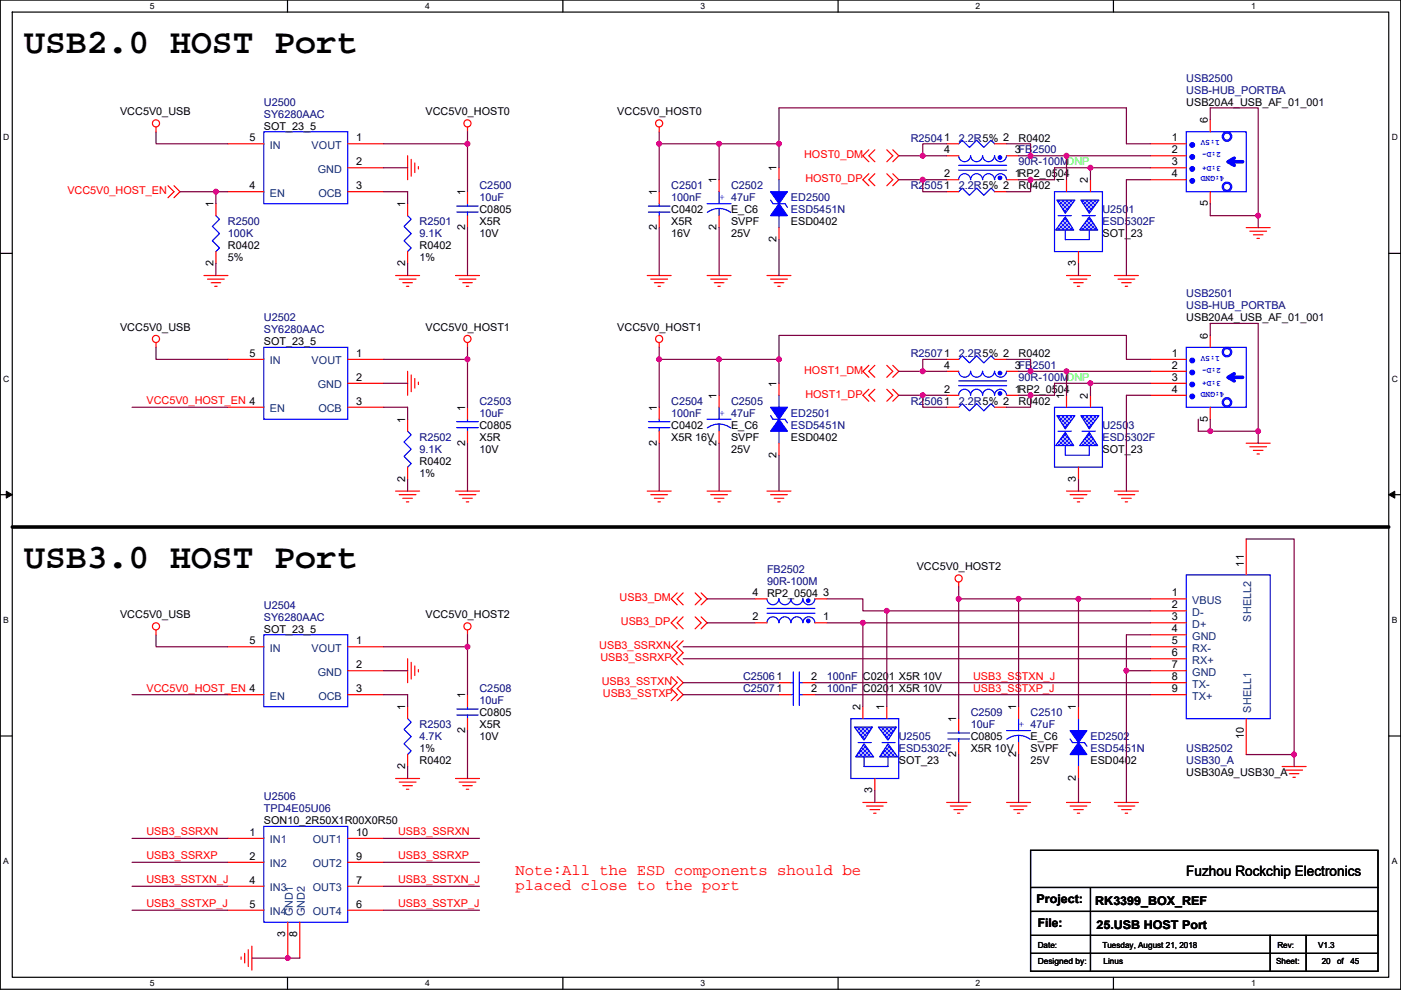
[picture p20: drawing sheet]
<svg xmlns="http://www.w3.org/2000/svg" width="297mm" height="210mm" viewBox="0 0 297 210" stroke-linecap="round" stroke-linejoin="round" font-family="sans-serif">
<defs><g id="words">
<g font-size="7.4">
<text x="5.1" y="11.2">USB2.0 HOST Port</text>
<text x="5.1" y="120.5">USB3.0 HOST Port</text>
</g>
<g font-size="3.3" fill="#f00">
<text x="109.3" y="185.5">Note:All the ESD components should be</text>
<text x="109.3" y="188.8">placed close to the port</text>
</g>
<text font-size="3" x="251.5" y="185.9">Fuzhou Rockchip Electronics</text>
<g font-size="2.5">
<text x="219.8" y="191.6">Project:</text>
<text x="232.2" y="191.9">RK3399_BOX_REF</text>
<text x="220" y="196.7">File:</text>
<text x="232.5" y="197">25.USB HOST Port</text>
</g>
<g font-size="2.3" fill="#000080">
<text x="251.5" y="17.3">USB2500</text>
<text x="55.9" y="22.4">U2500</text>
<text x="251.5" y="19.9">USB-HUB_PORTBA</text>
<text x="55.9" y="24.9">SY6280AAC</text>
<text x="193.1" y="30">R25041</text>
<text x="203.3" y="30">2.2R5% 2</text>
<text x="216" y="35.1">90R-100MDNP</text>
<text x="101.7" y="40.2">C2500</text>
<text x="142.3" y="40.2">C2501</text>
<text x="155" y="40.2">C2502</text>
<text x="193.1" y="40.2">R25051</text>
<text x="203.3" y="40.2">2.2R5% 2</text>
<text x="48.3" y="47.8">R2500</text>
<text x="89" y="47.8">R2501</text>
<text x="101.7" y="42.7">10uF</text>
<text x="142.3" y="42.7">100nF</text>
<text x="167.7" y="42.7">ED2500</text>
<text x="167.7" y="45.3">ESD5451N</text>
<text x="233.7" y="45.3">U2501</text>
<text x="233.7" y="47.8">ESD5302F</text>
<text x="48.3" y="50.3">100K</text>
<text x="89" y="50.3">9.1K</text>
<text x="251.5" y="63">USB2501</text>
<text x="251.5" y="65.6">USB-HUB_PORTBA</text>
<text x="55.9" y="68.1">U2502</text>
<text x="55.9" y="70.7">SY6280AAC</text>
<text x="193.1" y="75.7">R25071</text>
<text x="203.3" y="75.7">2.2R5% 2</text>
<text x="216" y="80.8">90R-100MDNP</text>
<text x="101.7" y="85.9">C2503</text>
<text x="101.7" y="88.4">10uF</text>
<text x="142.3" y="85.9">C2504</text>
<text x="142.3" y="88.4">100nF</text>
<text x="155" y="85.9">C2505</text>
<text x="167.7" y="88.4">ED2501</text>
<text x="193.1" y="85.9">R25061</text>
<text x="203.3" y="85.9">2.2R5% 2</text>
<text x="89" y="93.5">R2502</text>
<text x="167.7" y="91">ESD5451N</text>
<text x="233.7" y="91">U2503</text>
<text x="233.7" y="93.5">ESD5302F</text>
<text x="89" y="96.1">9.1K</text>
<text x="162.6" y="121.5">FB2502</text>
<text x="162.6" y="124">90R-100M</text>
<text x="55.9" y="129.1">U2504</text>
<text x="55.9" y="131.6">SY6280AAC</text>
<text x="101.7" y="146.9">C2508</text>
<text x="101.7" y="149.4">10uF</text>
<text x="157.5" y="144.3">C25061</text>
<text x="157.5" y="146.9">C25071</text>
<text x="175.3" y="144.3">100nF C0201 X5R 10V</text>
<text x="175.3" y="146.9">100nF C0201 X5R 10V</text>
<text x="89" y="154.5">R2503</text>
<text x="205.8" y="151.9">C2509</text>
<text x="205.8" y="154.5">10uF</text>
<text x="218.5" y="151.9">C2510</text>
<text x="89" y="157">4.7K</text>
<text x="190.6" y="157">U2505</text>
<text x="190.6" y="159.6">ESD5302F</text>
<text x="231.2" y="157">ED2502</text>
<text x="231.2" y="159.6">ESD5451N</text>
<text x="251.5" y="159.6">USB2502</text>
<text x="251.5" y="162.1">USB30_A</text>
<text x="55.9" y="169.7">U2506</text>
<text x="55.9" y="172.3">TPD4E05U06</text>
</g>
<g font-size="2.3">
<text x="251.5" y="22.4">USB20A4_USB_AF_01_001</text>
<text x="25.5" y="24.4">VCC5V0_USB</text>
<text x="52.9" y="30">5</text>
<text x="55.9" y="27.5">SOT_23_5</text>
<text x="75.5" y="30">1</text>
<text x="90.2" y="24.4">VCC5V0_HOST0</text>
<text x="130.9" y="24.4">VCC5V0_HOST0</text>
<text x="248.5" y="30">1</text>
<text x="256.1" y="26.2" transform="rotate(-90 256.1 26.2)">6</text>
<text x="75.5" y="35.1">2</text>
<text x="200.2" y="32.5">4</text>
<text x="215.2" y="32.5">3FB2500</text>
<text x="216" y="30">R0402</text>
<text x="248.5" y="32.5">2</text>
<text x="248.5" y="35.1">3</text>
<text x="52.9" y="40.1">4</text>
<text x="75.5" y="40.1">3</text>
<text x="98.6" y="41.4" transform="rotate(-90 98.6 41.4)">1</text>
<text x="139.2" y="41.4" transform="rotate(-90 139.2 41.4)">1</text>
<text x="151.9" y="38.9" transform="rotate(-90 151.9 38.9)">1</text>
<text x="164.6" y="36.3" transform="rotate(-90 164.6 36.3)">1</text>
<text x="200.2" y="37.6">2</text>
<text x="215.2" y="37.6">1RP2_0504</text>
<text x="216" y="40.2">R0402</text>
<text x="225.6" y="38.9" transform="rotate(-90 225.6 38.9)">1</text>
<text x="230.7" y="38.9" transform="rotate(-90 230.7 38.9)">2</text>
<text x="248.5" y="37.6">4</text>
<text x="45.3" y="44" transform="rotate(-90 45.3 44)">1</text>
<text x="85.9" y="44" transform="rotate(-90 85.9 44)">1</text>
<text x="101.7" y="45.3">C0805</text>
<text x="101.7" y="47.8">X5R</text>
<text x="142.3" y="45.3">C0402</text>
<text x="142.3" y="47.8">X5R</text>
<text x="155" y="45.3">E_C6</text>
<text x="155" y="47.8">SVPF</text>
<text x="167.7" y="47.8">ESD0402</text>
<text x="256.1" y="43.7" transform="rotate(-90 256.1 43.7)">5</text>
<text x="48.3" y="52.9">R0402</text>
<text x="89" y="52.9">R0402</text>
<text x="98.6" y="48.8" transform="rotate(-90 98.6 48.8)">2</text>
<text x="101.7" y="50.3">10V</text>
<text x="139.2" y="48.8" transform="rotate(-90 139.2 48.8)">2</text>
<text x="142.3" y="50.3">16V</text>
<text x="151.9" y="48.8" transform="rotate(-90 151.9 48.8)">2</text>
<text x="155" y="50.3">25V</text>
<text x="164.6" y="51.4" transform="rotate(-90 164.6 51.4)">2</text>
<text x="233.7" y="50.3">SOT_23</text>
<text x="45.3" y="56.4" transform="rotate(-90 45.3 56.4)">2</text>
<text x="48.3" y="55.4">5%</text>
<text x="85.9" y="56.4" transform="rotate(-90 85.9 56.4)">2</text>
<text x="89" y="55.4">1%</text>
<text x="228.1" y="56.4" transform="rotate(-90 228.1 56.4)">3</text>
<text x="25.5" y="70.1">VCC5V0_USB</text>
<text x="90.2" y="70.1">VCC5V0_HOST1</text>
<text x="130.9" y="70.1">VCC5V0_HOST1</text>
<text x="251.5" y="68.1">USB20A4_USB_AF_01_001</text>
<text x="256.1" y="71.9" transform="rotate(-90 256.1 71.9)">6</text>
<text x="52.9" y="75.7">5</text>
<text x="55.9" y="73.2">SOT_23_5</text>
<text x="75.5" y="75.7">1</text>
<text x="216" y="75.7">R0402</text>
<text x="248.5" y="75.7">1</text>
<text x="75.5" y="80.8">2</text>
<text x="164.6" y="82.1" transform="rotate(-90 164.6 82.1)">1</text>
<text x="200.2" y="83.3">2</text>
<text x="200.2" y="78.2">4</text>
<text x="215.2" y="83.3">1RP2_0504</text>
<text x="215.2" y="78.2">3FB2501</text>
<text x="248.5" y="78.2">2</text>
<text x="248.5" y="80.8">3</text>
<text x="248.5" y="83.3">4</text>
<text x="75.5" y="85.9">3</text>
<text x="85.9" y="89.7" transform="rotate(-90 85.9 89.7)">1</text>
<text x="98.6" y="87.1" transform="rotate(-90 98.6 87.1)">1</text>
<text x="139.2" y="87.1" transform="rotate(-90 139.2 87.1)">1</text>
<text x="151.9" y="84.6" transform="rotate(-90 151.9 84.6)">1</text>
<text x="216" y="85.9">R0402</text>
<text x="225.6" y="84.6" transform="rotate(-90 225.6 84.6)">1</text>
<text x="230.7" y="84.6" transform="rotate(-90 230.7 84.6)">2</text>
<text x="256.1" y="89.5" transform="rotate(-90 256.1 89.5)">5</text>
<text x="98.6" y="94.5" transform="rotate(-90 98.6 94.5)">2</text>
<text x="101.7" y="91">C0805</text>
<text x="101.7" y="93.5">X5R</text>
<text x="139.2" y="94.5" transform="rotate(-90 139.2 94.5)">2</text>
<text x="142.3" y="91">C0402</text>
<text x="142.3" y="93.5">X5R 16V</text>
<text x="151.9" y="94.5" transform="rotate(-90 151.9 94.5)">2</text>
<text x="155" y="91">E_C6</text>
<text x="155" y="93.5">SVPF</text>
<text x="167.7" y="93.5">ESD0402</text>
<text x="89" y="98.6">R0402</text>
<text x="89" y="101.1">1%</text>
<text x="101.7" y="96.1">10V</text>
<text x="155" y="96.1">25V</text>
<text x="164.6" y="97.1" transform="rotate(-90 164.6 97.1)">2</text>
<text x="233.7" y="96.1">SOT_23</text>
<text x="85.9" y="102.2" transform="rotate(-90 85.9 102.2)">2</text>
<text x="228.1" y="102.2" transform="rotate(-90 228.1 102.2)">3</text>
<text x="194.4" y="120.9">VCC5V0_HOST2</text>
<text x="263.7" y="120.2" transform="rotate(-90 263.7 120.2)">11</text>
<text x="25.5" y="131.1">VCC5V0_USB</text>
<text x="90.2" y="131.1">VCC5V0_HOST2</text>
<text x="159.6" y="131.6">2</text>
<text x="159.6" y="126.5">4</text>
<text x="162.6" y="126.5">RP2_0504</text>
<text x="174.6" y="131.6">1</text>
<text x="174.6" y="126.5">3</text>
<text x="248.5" y="126.5">1</text>
<text x="248.5" y="129">2</text>
<text x="248.5" y="131.6">3</text>
<text x="52.9" y="136.7">5</text>
<text x="55.9" y="134.2">SOT_23_5</text>
<text x="75.5" y="136.7">1</text>
<text x="248.5" y="134.1">4</text>
<text x="248.5" y="136.7">5</text>
<text x="75.5" y="141.7">2</text>
<text x="248.5" y="139.2">6</text>
<text x="248.5" y="141.7">7</text>
<text x="75.5" y="146.8">3</text>
<text x="98.6" y="148.1" transform="rotate(-90 98.6 148.1)">1</text>
<text x="172" y="144.3">2</text>
<text x="172" y="146.8">2</text>
<text x="248.5" y="144.3">8</text>
<text x="248.5" y="146.8">9</text>
<text x="85.9" y="150.6" transform="rotate(-90 85.9 150.6)">1</text>
<text x="98.6" y="155.5" transform="rotate(-90 98.6 155.5)">2</text>
<text x="101.7" y="151.9">C0805</text>
<text x="101.7" y="154.5">X5R</text>
<text x="182.4" y="150.6" transform="rotate(-90 182.4 150.6)">2</text>
<text x="187.5" y="150.6" transform="rotate(-90 187.5 150.6)">1</text>
<text x="202.7" y="153.2" transform="rotate(-90 202.7 153.2)">1</text>
<text x="215.4" y="150.6" transform="rotate(-90 215.4 150.6)">1</text>
<text x="228.1" y="150.6" transform="rotate(-90 228.1 150.6)">1</text>
<text x="89" y="159.6">1%</text>
<text x="101.7" y="157">10V</text>
<text x="202.7" y="160.6" transform="rotate(-90 202.7 160.6)">2</text>
<text x="205.8" y="157">C0805</text>
<text x="205.8" y="159.6">X5R 10V</text>
<text x="215.4" y="160.6" transform="rotate(-90 215.4 160.6)">2</text>
<text x="218.5" y="157">E_C6</text>
<text x="218.5" y="159.6">SVPF</text>
<text x="263.7" y="156.8" transform="rotate(-90 263.7 156.8)">10</text>
<text x="85.9" y="163.1" transform="rotate(-90 85.9 163.1)">2</text>
<text x="89" y="162.1">R0402</text>
<text x="190.6" y="162.1">SOT_23</text>
<text x="218.5" y="162.1">25V</text>
<text x="228.1" y="165.7" transform="rotate(-90 228.1 165.7)">2</text>
<text x="231.2" y="162.1">ESD0402</text>
<text x="251.5" y="164.6">USB30A9_USB30_A</text>
<text x="185" y="168.2" transform="rotate(-90 185 168.2)">3</text>
<text x="52.9" y="177.3">1</text>
<text x="55.9" y="174.8">SON10_2R50X1R00X0R50</text>
<text x="75.5" y="177.3">10</text>
<text x="52.9" y="182.4">2</text>
<text x="75.5" y="182.4">9</text>
<text x="52.9" y="187.5">4</text>
<text x="75.5" y="187.5">7</text>
<text x="52.9" y="192.5">5</text>
<text x="75.5" y="192.5">6</text>
<text x="60.5" y="198.7" transform="rotate(-90 60.5 198.7)">3</text>
<text x="63" y="198.7" transform="rotate(-90 63 198.7)">8</text>
</g>
<g font-size="2.3" fill="#004080">
<text x="57.2" y="31.5">IN</text>
<text x="66.1" y="31.5">VOUT</text>
<text x="57.2" y="41.7">EN</text>
<text x="67.4" y="36.6">GND</text>
<text x="67.5" y="41.7">OCB</text>
<text x="57.2" y="77.3">IN</text>
<text x="66.1" y="77.3">VOUT</text>
<text x="67.4" y="82.3">GND</text>
<text x="57.2" y="87.4">EN</text>
<text x="67.5" y="87.4">OCB</text>
<text x="252.8" y="128.1">VBUS</text>
<text x="252.8" y="130.6">D-</text>
<text x="265.3" y="131.8" transform="rotate(-90 265.3 131.8)">SHELL2</text>
<text x="252.8" y="133.1">D+</text>
<text x="252.8" y="135.7">GND</text>
<text x="57.2" y="138.2">IN</text>
<text x="66.1" y="138.2">VOUT</text>
<text x="67.4" y="143.3">GND</text>
<text x="252.8" y="138.2">RX-</text>
<text x="252.8" y="140.8">RX+</text>
<text x="252.8" y="143.3">GND</text>
<text x="57.2" y="148.4">EN</text>
<text x="67.5" y="148.4">OCB</text>
<text x="252.8" y="145.8">TX-</text>
<text x="252.8" y="148.4">TX+</text>
<text x="265.3" y="151.2" transform="rotate(-90 265.3 151.2)">SHELL1</text>
<text x="57.2" y="178.9">IN1</text>
<text x="66.3" y="178.9">OUT1</text>
<text x="57.2" y="183.9">IN2</text>
<text x="66.3" y="183.9">OUT2</text>
<text x="57.2" y="189">IN3</text>
<text x="66.3" y="189">OUT3</text>
<text x="57.2" y="194.1">IN4</text>
<text x="62.1" y="194.3" transform="rotate(-90 62.1 194.3)">GND1</text>
<text x="64.6" y="194.3" transform="rotate(-90 64.6 194.3)">GND2</text>
<text x="66.3" y="194.1">OUT4</text>
</g>
<g font-size="2.3" fill="#f00">
<text x="170.5" y="33.6">HOST0_DM</text>
<text x="14.3" y="41.2">VCC5V0_HOST_EN</text>
<text x="170.7" y="38.7">HOST0_DP</text>
<text x="170.5" y="79.3">HOST1_DM</text>
<text x="31" y="85.8">VCC5V0_HOST_EN 4</text>
<text x="170.7" y="84.4">HOST1_DP</text>
<text x="131.4" y="127.6">USB3_DM</text>
<text x="127.1" y="137.7">USB3_SSRXN</text>
<text x="131.6" y="132.6">USB3_DP</text>
<text x="127.3" y="140.3">USB3_SSRXP</text>
<text x="31" y="146.7">VCC5V0_HOST_EN 4</text>
<text x="127.6" y="145.3">USB3_SSTXN</text>
<text x="127.8" y="147.9">USB3_SSTXP</text>
<text x="206.3" y="144.2">USB3_SSTXN_J</text>
<text x="206.3" y="146.7">USB3_SSTXP_J</text>
<text x="31" y="177.2">USB3_SSRXN</text>
<text x="84.4" y="177.2">USB3_SSRXN</text>
<text x="31" y="182.3">USB3_SSRXP</text>
<text x="84.4" y="182.3">USB3_SSRXP</text>
<text x="31" y="187.4">USB3_SSTXN_J</text>
<text x="84.4" y="187.4">USB3_SSTXN_J</text>
<text x="31" y="192.4">USB3_SSTXP_J</text>
<text x="84.4" y="192.4">USB3_SSTXP_J</text>
</g>
<g font-size="2.3" fill="#00f">
<text x="152.5" y="42.5">+ 47uF</text>
<text x="152.5" y="88.2">+ 47uF</text>
<text x="216" y="154.2">+ 47uF</text>
</g>
<g font-size="1.8">
<text x="31.8" y="1.9">5</text>
<text x="90.1" y="1.9">4</text>
<text x="148.5" y="1.9">3</text>
<text x="206.9" y="1.9">2</text>
<text x="265.2" y="1.9">1</text>
<text x=".7" y="29.8">D</text>
<text x="295.1" y="29.8">D</text>
<text x=".7" y="81">C</text>
<text x="295.1" y="81">C</text>
<text x=".7" y="132.1">B</text>
<text x="295.1" y="132.1">B</text>
<text x=".7" y="183.3">A</text>
<text x="295.1" y="183.3">A</text>
<text x="220" y="201">Date:</text>
<text x="233.7" y="201">Tuesday, August 21, 2018</text>
<text x="270.8" y="201">Rev:</text>
<text x="279.5" y="201">V1.3</text>
<text x="31.8" y="209.2">5</text>
<text x="90.1" y="209.2">4</text>
<text x="148.5" y="209.2">3</text>
<text x="206.9" y="209.2">2</text>
<text x="220" y="204.6">Designed by:</text>
<text x="234" y="204.6">Linus</text>
<text x="265.2" y="209.2">1</text>
<text x="270.6" y="204.6">Sheet:</text>
<text x="280.2" y="204.6">20</text>
<text x="283.5" y="204.6">of</text>
<text x="286.3" y="204.6">45</text>
</g>
<g font-size="1.8" fill="#00f">
<text x="258.6" y="29.8" transform="rotate(180 258.6 29.8)">1:5V</text>
<text x="258.9" y="32.3" transform="rotate(180 258.9 32.3)">2:D-</text>
<text x="258.9" y="35.1" transform="rotate(180 258.9 35.1)">3:D+</text>
<text x="259.6" y="37.4" transform="rotate(180 259.6 37.4)">4:GND</text>
<text x="258.6" y="75.5" transform="rotate(180 258.6 75.5)">1:5V</text>
<text x="258.9" y="78" transform="rotate(180 258.9 78)">2:D-</text>
<text x="258.9" y="80.8" transform="rotate(180 258.9 80.8)">3:D+</text>
<text x="259.6" y="83.1" transform="rotate(180 259.6 83.1)">4:GND</text>
</g>
</g></defs>
<path d="M.1 0h296.9v209.8h-296.9zM2.6 2.6h291.8v204.7h-291.8z" fill="none" stroke="#000" stroke-width=".25"/>
<g fill="#fff">
<path d="M31.8 .3h1v2h-1z"/>
<path d="M31.8 207.5h1v2.1h-1z"/>
</g>
<path d="M61 0v2.6M61 207.3v2.5" fill="none" stroke="#000" stroke-width=".25"/>
<g fill="#fff">
<path d="M90.1 .3h1v2h-1z"/>
<path d="M90.1 207.5h1v2.1h-1z"/>
</g>
<path d="M119.3 0v2.6M119.3 207.3v2.5" fill="none" stroke="#000" stroke-width=".25"/>
<g fill="#fff">
<path d="M148.5 .3h1v2h-1z"/>
<path d="M148.5 207.5h1v2.1h-1z"/>
</g>
<path d="M177.7 0v2.6M177.7 207.3v2.5" fill="none" stroke="#000" stroke-width=".25"/>
<g fill="#fff">
<path d="M206.9 .3h1v2h-1z"/>
<path d="M206.9 207.5h1v2.1h-1z"/>
</g>
<path d="M236.1 0v2.6M236.1 207.3v2.5" fill="none" stroke="#000" stroke-width=".25"/>
<g fill="#fff">
<path d="M265.2 .3h1v2h-1z"/>
<path d="M265.2 207.5h1v2.1h-1z"/>
<path d="M.7 28.2h1.3v2h-1.3z"/>
<path d="M295.1 28.2h1.3v2h-1.3z"/>
<path d="M.7 79.3h1.3v2.1h-1.3z"/>
<path d="M295.1 79.3h1.3v2.1h-1.3z"/>
</g>
<path d="M.1 53.7h2.5M294.4 53.7h2.6" fill="none" stroke="#000" stroke-width=".25"/>
<g fill="#fff">
<path d="M.7 130.5h1.2v2h-1.2z"/>
<path d="M295.1 130.5h1.2v2h-1.2z"/>
</g>
<path d="M.1 104.9h2.5M294.4 104.9h2.6" fill="none" stroke="#000" stroke-width=".25"/>
<path d="M1.3 104.2l1.3 .7-1.3 .7zM294.4 104.9l1.3-.7v1.4z" fill="#000" stroke="#000" stroke-width=".21"/>
<g fill="#fff">
<path d="M.7 181.7h1.2v2h-1.2z"/>
<path d="M295.1 181.7h1.2v2h-1.2z"/>
</g>
<path d="M.1 156.1h2.5M294.4 156.1h2.6M218.5 188.2h73.7M218.5 193.3h73.7M218.5 198.4h73.7M218.5 180.4h73.7v25.6h-73.7zM231.2 188.2v17.8M269.3 198.4v7.6M276.9 198.4v7.6M218.5 202.2h73.7" fill="none" stroke="#000" stroke-width=".25"/>
<path d="M2.6 111.8h291.8" fill="none" stroke="#000" stroke-width=".76"/>
<g fill="none" stroke="#f00" stroke-width=".25">
<path d="M33.1 26.9v1.1M35.6 39.4l1.3 1.3-1.3 1.2M36.9 39.4l1.3 1.3-1.3 1.2M48.3 30.5h7.6M73.7 35.6h7.6M73.7 30.5h7.6M86.4 33v5.1M87.2 33.8v3.6M87.9 34.6v2M88.7 35.3v.5M99.1 26.9v1.1M139.8 26.9v1.1"/>
<path d="M152.5 38.1v2.6M184.2 36.9l-1.3 1.2 1.3 1.3M184.2 31.8l-1.3 1.2 1.3 1.3M185.5 36.9l-1.3 1.2 1.3 1.3M185.5 31.8l-1.3 1.2 1.3 1.3M188 36.9l1.3 1.2-1.3 1.3M188 31.8l1.3 1.2-1.3 1.3M189.3 36.9l1.3 1.2-1.3 1.3M189.3 31.8l1.3 1.2-1.3 1.3M43.2 58.4h5.1M44 59.2h3.6M44.8 60h2"/>
<path d="M48.3 40.7h7.6M73.7 40.7h7.6M83.9 58.4h5.1M84.6 59.2h3.6M85.4 60h2M96.6 58.4h5.1M97.3 59.2h3.6M98.1 60h2M137.2 58.4h5.1M138 59.2h3.5M138.7 60h2.1M149.9 58.4h5.1"/>
<path d="M150.7 59.2h3.5M151.4 60h2.1M152.5 45.7v2.6M162.6 58.4h5.1M163.4 59.2h3.5M164.1 60h2.1M226.1 58.4h5.1M226.9 59.2h3.5M227.6 60h2.1M236.3 58.4h5.1M237 59.2h3.6M237.8 60h2"/>
<path d="M264.2 48.3h5.1M265 49h3.5M265.7 49.8h2.1M266.5 50.6h.5M33.1 72.7v1M45.5 60.7h.5M86.2 60.7h.5M86.4 78.8v5M87.2 79.5v3.6M98.9 60.7h.5M99.1 72.7v1M139.5 60.7h.5"/>
<path d="M139.8 72.7v1M152.2 60.7h.5M164.9 60.7h.5M184.2 77.5l-1.3 1.3 1.3 1.2M185.5 77.5l-1.3 1.3 1.3 1.2M188 77.5l1.3 1.3-1.3 1.2M189.3 77.5l1.3 1.3-1.3 1.2M200.7 78.8h2.6M213.4 78.8h2.6M228.4 60.7h.5M238.6 60.7h.5M243.9 78.8h7.6"/>
<path d="M243.9 76.2h7.6M256.6 71.1v2.6M87.9 80.3v2M88.7 81v.6M152.5 83.8v2.6M152.5 91.5v2.5M184.2 82.6l-1.3 1.2 1.3 1.3M185.5 82.6l-1.3 1.2 1.3 1.3M188 82.6l1.3 1.2-1.3 1.3M189.3 82.6l1.3 1.2-1.3 1.3M200.7 83.8h2.6M213.4 83.8h2.6"/>
<path d="M243.9 81.3h7.6M243.9 83.8h7.6M256.6 86.4v2.5M264.2 94h5.1M265 94.8h3.5M265.7 95.5h2.1M266.5 96.3h.5M83.9 104.2h5.1M84.6 104.9h3.6M85.4 105.7h2M86.2 106.4h.5M96.6 104.2h5.1"/>
<path d="M97.3 104.9h3.6M98.1 105.7h2M98.9 106.4h.5M137.2 104.2h5.1M138 104.9h3.5M138.7 105.7h2.1M139.5 106.4h.5M149.9 104.2h5.1M150.7 104.9h3.5M151.4 105.7h2.1M152.2 106.4h.5M162.6 104.2h5.1"/>
<path d="M163.4 104.9h3.5M164.1 105.7h2.1M164.9 106.4h.5M226.1 104.2h5.1M226.9 104.9h3.5M227.6 105.7h2.1M228.4 106.4h.5M236.3 104.2h5.1M237 104.9h3.6M237.8 105.7h2M238.6 106.4h.5M264.2 114.3v7.6"/>
<path d="M33.1 133.6v1M86.4 139.7v5.1M99.1 133.6v1M143.6 135.9l-1.3 1.3 1.3 1.3-1.3 1.2 1.3 1.3M143.6 125.8l-1.3 1.2 1.3 1.3M143.6 130.8l-1.3 1.3 1.3 1.3M144.8 135.9l-1.2 1.3 1.2 1.3-1.2 1.2 1.2 1.3M144.8 125.8l-1.2 1.2 1.2 1.3M144.8 130.8l-1.2 1.3 1.2 1.3M147.4 125.8l1.3 1.2-1.3 1.3M147.4 130.8l1.3 1.3-1.3 1.3M148.7 125.8l1.2 1.2-1.2 1.3"/>
<path d="M148.7 130.8l1.2 1.3-1.2 1.3M160.1 132.1h2.5M160.1 127h2.5M172.8 132.1h2.5M172.8 127h2.5M203.3 123.5v1M243.9 127h7.6M243.9 129.6h7.6M243.9 132.1h7.6M243.9 134.6h7.6M243.9 137.2h7.6M243.9 139.7h7.6"/>
<path d="M87.2 140.5v3.5M87.9 141.2v2.1M88.7 142v.5M142.3 143.5l1.3 1.3-1.3 1.3 1.3 1.2-1.3 1.3M143.6 143.5l1.2 1.3-1.2 1.3 1.2 1.2-1.2 1.3M216 149.9v2.5M216 157.5v2.5M243.9 142.3h7.6M243.9 144.8h7.6M243.9 147.3h7.6M264.2 152.4v7.6M48.3 177.8h7.6"/>
<path d="M73.7 177.8h7.6M83.9 165.1h5.1M84.6 165.9h3.6M85.4 166.6h2M86.2 167.4h.5M96.6 165.1h5.1M97.3 165.9h3.6M98.1 166.6h2M98.9 167.4h.5M182.9 170.2h5.1M183.7 171h3.6M184.5 171.7h2"/>
<path d="M185.2 172.5h.5M200.7 170.2h5.1M201.5 171h3.5M202.2 171.7h2.1M203 172.5h.5M213.4 170.2h5.1M214.2 171h3.5M214.9 171.7h2.1M215.7 172.5h.5M226.1 170.2h5.1M226.9 171h3.5M227.6 171.7h2.1"/>
<path d="M228.4 172.5h.5M236.3 170.2h5.1M237 171h3.6M237.8 171.7h2M238.6 172.5h.5M271.8 162.6h5.1M272.6 163.3h3.6M273.4 164.1h2M274.1 164.9h.5M48.3 182.9h7.6M48.3 188h7.6M48.3 193.1h7.6"/>
<path d="M61 195.6v7.6M63.6 195.6v7.6M73.7 193.1h7.6M73.7 188h7.6M73.7 182.9h7.6M51.1 203v.5M51.9 202.2v2M52.6 201.4v3.6M53.4 200.7v5.1"/>
<circle cx="33.1" cy="26.2" r=".76"/>
<circle cx="99.1" cy="26.2" r=".76"/>
<circle cx="139.7" cy="26.2" r=".76"/>
<circle cx="33.1" cy="71.9" r=".76"/>
<circle cx="99.1" cy="71.9" r=".76"/>
<circle cx="139.7" cy="71.9" r=".76"/>
<circle cx="33.1" cy="132.8" r=".76"/>
<circle cx="99.1" cy="132.8" r=".76"/>
<circle cx="203.2" cy="122.7" r=".76"/>
</g>
<g fill="none" stroke="#00f" stroke-width=".25">
<path d="M55.9 28h17.8v15.2h-17.8zM149.9 43.2h5.1M150 45a4.1 4.1 0 0 1 4.9 0M152.5 44.2v1.5M152.5 40.7v2.5M203.3 78.7a1.26 1.26 0 0 0 1.2 1.3 1.26 1.26 0 0 0 1.3-1.3M205.8 78.7a1.26 1.26 0 0 0 1.3 1.3 1.26 1.26 0 0 0 1.2-1.3M208.3 78.7a1.26 1.26 0 0 0 1.3 1.3 1.26 1.26 0 0 0 1.3-1.3M210.9 78.7a1.26 1.26 0 0 0 1.2 1.3 1.26 1.26 0 0 0 1.3-1.3M251.5 73.7h12.7v12.7h-12.7zM149.9 88.9h5.1M150 90.8a4.1 4.1 0 0 1 4.9 0"/>
<path d="M152.5 89.9v1.6M152.5 86.4v2.5M203.3 80.8h10.1M203.3 81.8h10.1M203.3 83.8a1.26 1.26 0 0 1 1.2-1.2 1.26 1.26 0 0 1 1.3 1.2M205.8 83.8a1.26 1.26 0 0 1 1.3-1.2 1.26 1.26 0 0 1 1.2 1.2M208.3 83.8a1.26 1.26 0 0 1 1.3-1.2 1.26 1.26 0 0 1 1.3 1.2M210.9 83.8a1.26 1.26 0 0 1 1.2-1.2 1.26 1.26 0 0 1 1.3 1.2M162.6 132.1a1.27 1.27 0 0 1 1.3-1.3 1.27 1.27 0 0 1 1.3 1.3 1.26 1.26 0 0 1 1.2-1.3 1.26 1.26 0 0 1 1.3 1.3M162.6 129.1h10.2M162.6 130.1h10.2M162.6 127a1.26 1.26 0 0 0 1.3 1.3 1.26 1.26 0 0 0 1.2-1.3 1.27 1.27 0 0 0 1.3 1.3 1.27 1.27 0 0 0 1.3-1.3"/>
<path d="M167.7 132.1a1.26 1.26 0 0 1 1.3-1.3 1.26 1.26 0 0 1 1.2 1.3M167.7 127a1.26 1.26 0 0 0 1.3 1.3 1.26 1.26 0 0 0 1.2-1.3M170.2 132.1a1.26 1.26 0 0 1 1.3-1.3 1.26 1.26 0 0 1 1.3 1.3M170.2 127a1.26 1.26 0 0 0 1.3 1.3 1.26 1.26 0 0 0 1.3-1.3M251.5 121.9h17.8v30.5h-17.8zM213.4 155h5.1M213.5 156.8a4.1 4.1 0 0 1 4.9 0M216 156v1.5M216 152.4v2.6M55.9 175.3h17.8v20.3h-17.8zM183.2 160.5v2.1h5.1v-2.1"/>
<circle cx="260.1" cy="74.7" r=".76"/>
<circle cx="260.1" cy="74.7" r="1.01"/>
<circle cx="260.1" cy="85.4" r=".76"/>
<circle cx="260.1" cy="85.4" r="1.01"/>
</g>
<g fill="#00f" stroke="#00f" stroke-width=".25">
<circle cx="212" cy="83.4" r=".38"/>
<circle cx="212" cy="79.1" r=".38"/>
<circle cx="171.4" cy="131.7" r=".38"/>
<circle cx="171.4" cy="127.4" r=".38"/>
<circle cx="252.8" cy="79" r=".5"/>
<circle cx="252.8" cy="84.1" r=".5"/>
<circle cx="252.8" cy="81.5" r=".5"/>
<circle cx="252.8" cy="76.5" r=".5"/>
</g>
<path d="M261.7 79.3l-1.3 .7M263.5 80h-3.1l1.3 .8" fill="none" stroke="#00f" stroke-width=".76"/>
<path d="M188.3 157.8l2 2.7h-3.8z" fill="#fff"/>
<path d="M188.3 157.8l2 2.7h-3.8z" fill="#00f" stroke="#00f" stroke-width=".25"/>
<path d="M187 157.5h2.8" fill="none" stroke="#00f" stroke-width=".25"/>
<path d="M186.2 154.2h3.9l-1.8 2.8z" fill="#fff"/>
<path d="M186.2 154.2h3.9l-1.8 2.8z" fill="#00f" stroke="#00f" stroke-width=".25"/>
<path d="M181.9 157.5h2.8" fill="none" stroke="#00f" stroke-width=".25"/>
<path d="M183.2 157.8l2 2.7h-3.8z" fill="#fff"/>
<path d="M183.2 157.8l2 2.7h-3.8z" fill="#00f" stroke="#00f" stroke-width=".25"/>
<path d="M181.2 154.2h3.8l-1.8 2.8z" fill="#fff"/>
<g fill="#00f" stroke="#00f" stroke-width=".25">
<path d="M181.2 154.2h3.8l-1.8 2.8z"/>
<path d="M163.4 40.7h3.5l-1.7 2.5z" fill-rule="evenodd"/>
<path d="M165.2 43.2l1.7 2.5h-3.5z" fill-rule="evenodd"/>
<path d="M226.9 155h3.5l-1.7 2.5z" fill-rule="evenodd"/>
<path d="M228.7 157.5l1.7 2.5h-3.5z" fill-rule="evenodd"/>
<path d="M163.4 86.4h3.5l-1.7 2.5z" fill-rule="evenodd"/>
<path d="M165.2 88.9l1.7 2.6h-3.5z" fill-rule="evenodd"/>
<circle cx="212" cy="37.7" r=".38"/>
<circle cx="212" cy="33.4" r=".38"/>
<circle cx="252.8" cy="33.3" r=".5"/>
<circle cx="252.8" cy="38.4" r=".5"/>
<circle cx="252.8" cy="35.8" r=".5"/>
<circle cx="252.8" cy="30.7" r=".5"/>
</g>
<g fill="none" stroke="#00f" stroke-width=".25">
<path d="M165.2 38.1v2.6M203.3 30.5l.7-.8 1.5 1.6 1.6-1.6 1.5 1.6 1.5-1.6 .8 .8M203.3 35.1h10.1M203.3 36.1h10.1M203.3 38.1a1.26 1.26 0 0 1 1.2-1.2 1.26 1.26 0 0 1 1.3 1.2M205.8 33a1.26 1.26 0 0 1-1.3 1.3 1.26 1.26 0 0 1-1.2-1.3M205.8 38.1a1.26 1.26 0 0 1 1.3-1.2 1.26 1.26 0 0 1 1.2 1.2M208.3 33a1.26 1.26 0 0 1-1.2 1.3 1.26 1.26 0 0 1-1.3-1.3M208.3 38.1a1.26 1.26 0 0 1 1.3-1.2 1.26 1.26 0 0 1 1.3 1.2M210.9 33a1.26 1.26 0 0 1-1.3 1.3 1.26 1.26 0 0 1-1.3-1.3M210.9 38.1a1.26 1.26 0 0 1 1.2-1.2 1.26 1.26 0 0 1 1.3 1.2M213.4 33a1.26 1.26 0 0 1-1.3 1.3 1.26 1.26 0 0 1-1.2-1.3"/>
<path d="M251.5 28h12.7v12.7h-12.7zM86.4 45.7l.8 .8-1.5 1.5 1.5 1.6-1.5 1.5 1.5 1.5-.8 .8M137.5 45h4.5M137.5 43.7h4.5M139.8 43.2v.5M139.8 45v.7M163.4 42.4l.5 .8h2.5l.5 .8M165.2 45.7v2.6M203.3 40.7l.7-.8 1.5 1.5 1.6-1.5 1.5 1.5 1.5-1.5 .8 .8M203.3 76.2l.7-.7 1.5 1.5 1.6-1.5 1.5 1.5 1.5-1.5 .8 .7M86.4 91.5l.8 .7-1.5 1.5 1.5 1.6-1.5 1.5 1.5 1.5-.8 .8M96.8 90.7h4.6"/>
<path d="M96.8 89.4h4.6M99.1 88.9v.5M99.1 90.7v.8M163.4 88.2l.5 .7h2.5l.5 .8M165.2 83.8v2.6M165.2 91.5v2.5M203.3 86.4l.7-.8 1.5 1.5 1.6-1.5 1.5 1.5 1.5-1.5 .8 .8M225.9 94.5v2h5v-2M55.9 134.6h17.8v15.3h-17.8zM86.4 152.4l.8 .8-1.5 1.5 1.5 1.5-1.5 1.6 1.5 1.5-.8 .7M96.8 151.7h4.6M96.8 150.4h4.6"/>
<path d="M99.1 149.9v.5M99.1 151.7v.7M167.7 144.8h.5M168.2 142.5v4.6M169.5 142.5v4.6M169.5 144.8h.7M180.4 152.4h10.2v12.7h-10.2zM201 156.7h4.5M201 155.5h4.5M203.3 155v.5M203.3 156.7v.8M226.9 156.7l.5 .8h2.5l.5 .8"/>
<path d="M228.7 152.4v2.6M228.7 160v2.6"/>
<circle cx="260.1" cy="29" r=".76"/>
<circle cx="260.1" cy="39.6" r=".76"/>
<circle cx="260.1" cy="29" r="1.01"/>
<circle cx="260.1" cy="39.6" r="1.01"/>
</g>
<g fill="none" stroke="#f00" stroke-width=".25">
<path d="M165.2 35.6v2.5M200.7 30.5h2.6M200.7 38.1h2.6M200.7 33h2.6M210.9 30.5h2.5M213.4 38.1h2.6M213.4 33h2.6M243.9 33h7.6M243.9 35.6h7.6M243.9 38.1h7.6M243.9 30.5h7.6M256.6 25.4v2.6"/>
<path d="M86.4 43.2v2.5M86.4 53.4v2.5M139.8 40.7v2.5M139.8 45.7v2.6M165.2 48.3v2.5M200.7 40.7h2.6M210.9 40.7h2.5M256.6 40.7v2.5M200.7 76.2h2.6M210.9 76.2h2.5M86.4 88.9v2.6M86.4 99.1v2.5"/>
<path d="M99.1 86.4v2.5M99.1 91.5v2.5M165.2 81.3v2.5M165.2 94v2.5M200.7 86.4h2.6M210.9 86.4h2.5M48.3 137.2h7.6M73.7 137.2h7.6M48.3 147.3h7.6M73.7 147.3h7.6M73.7 142.3h7.6M86.4 149.9v2.5"/>
<path d="M99.1 147.3v2.6M99.1 152.4v2.6M165.2 144.8h2.5M170.2 144.8h2.6M182.9 149.9v2.5M188 149.9v2.5M203.3 152.4v2.6M203.3 157.5v2.5M228.7 149.9v2.5M86.4 160v2.6M185.5 165.1v2.6M228.7 162.6v2.5"/>
</g>
<path d="M261.7 33.5l-1.3 .8M263.5 34.3h-3.1l1.3 .8" fill="none" stroke="#00f" stroke-width=".76"/>
<path d="M225.9 91.7l1.7 2.8h-3.8z" fill="#fff"/>
<path d="M225.9 91.7l1.7 2.8h-3.8z" fill="#00f" stroke="#00f" stroke-width=".25"/>
<path d="M224.3 91.5h2.8" fill="none" stroke="#00f" stroke-width=".25"/>
<path d="M224.1 88.2h3.8l-2 2.8z" fill="#fff"/>
<path d="M224.1 88.2h3.8l-2 2.8z" fill="#00f" stroke="#00f" stroke-width=".25"/>
<path d="M229.4 91.5h2.8" fill="none" stroke="#00f" stroke-width=".25"/>
<path d="M230.9 91.7l1.8 2.8h-3.8z" fill="#fff"/>
<path d="M230.9 91.7l1.8 2.8h-3.8z" fill="#00f" stroke="#00f" stroke-width=".25"/>
<path d="M229.2 88.2h3.8l-2.1 2.8z" fill="#fff"/>
<path d="M229.2 88.2h3.8l-2.1 2.8z" fill="#00f" stroke="#00f" stroke-width=".25"/>
<path d="M45.8 45.7l.7 .8-1.5 1.5 1.5 1.6-1.5 1.5 1.5 1.5-.7 .8M96.8 45h4.6M96.8 43.7h4.6M99.1 43.2v.5M99.1 45v.7M225.9 48.8v2h5v-2M55.9 73.7h17.8v15.2h-17.8zM223.6 86.4h10.1v12.7h-10.1z" fill="none" stroke="#00f" stroke-width=".25"/>
<path d="M45.8 43.2v2.5M45.8 53.4v2.5M99.1 40.7v2.5M99.1 45.7v2.6M48.3 76.2h7.6M73.7 76.2h7.6M48.3 86.4h7.6M73.7 86.4h7.6M73.7 81.3h7.6M226.1 83.8v2.6M228.7 99.1v2.5M231.2 83.8v2.6" fill="none" stroke="#f00" stroke-width=".25"/>
<path d="M225.9 46l1.7 2.8h-3.8z" fill="#fff"/>
<path d="M225.9 46l1.7 2.8h-3.8z" fill="#00f" stroke="#00f" stroke-width=".25"/>
<path d="M224.3 45.7h2.8" fill="none" stroke="#00f" stroke-width=".25"/>
<path d="M224.1 42.4h3.8l-2 2.8z" fill="#fff"/>
<path d="M224.1 42.4h3.8l-2 2.8z" fill="#00f" stroke="#00f" stroke-width=".25"/>
<path d="M229.4 45.7h2.8" fill="none" stroke="#00f" stroke-width=".25"/>
<path d="M230.9 46l1.8 2.8h-3.8z" fill="#fff"/>
<path d="M230.9 46l1.8 2.8h-3.8z" fill="#00f" stroke="#00f" stroke-width=".25"/>
<path d="M229.2 42.4h3.8l-2.1 2.8z" fill="#fff"/>
<path d="M229.2 42.4h3.8l-2.1 2.8z" fill="#00f" stroke="#00f" stroke-width=".25"/>
<path d="M223.6 40.7h10.1v12.7h-10.1zM137.5 90.7h4.5M137.5 89.4h4.5M139.8 88.9v.5M139.8 90.7v.8M167.7 147.3h.5M168.2 145.1v4.5M169.5 145.1v4.5M169.5 147.3h.7" fill="none" stroke="#00f" stroke-width=".25"/>
<path d="M226.1 38.1v2.6M231.2 38.1v2.6M228.7 53.4v2.5M139.8 86.4v2.5M139.8 91.5v2.5M165.2 147.3h2.5M170.2 147.3h2.6" fill="none" stroke="#f00" stroke-width=".25"/>
<g fill="none" stroke="#800040" stroke-width=".25">
<path d="M33.1 28v2.5h15.2M81.3 35.6h5.1M81.3 30.5h17.8M99.1 30.5v10.2M99.1 28v2.5M139.8 30.5v10.2M139.8 28v2.5M139.8 30.5h12.7M152.5 30.5v7.6M152.5 30.5h12.7M190.6 33h5M190.6 38.1h5"/>
<path d="M195.6 38.1h5.1M195.6 38.1v2.6h5.1M200.7 30.5h-5.1v2.5h5.1M213.4 30.5h5.1v2.5h7.6M216 33h2.5M216 38.1h2.5M226.1 33v5.1M226.1 33h17.8M231.2 35.6h12.7M231.2 35.6v2.5M231.2 35.6h-7.6v2.5h-5.1v2.6h-5.1M243.9 38.1h-5.1v20.3"/>
<path d="M243.9 30.5h-5.1v-7.6h-73.6v12.7M256.6 25.4v-2.5h10.2v22.8M38.2 40.7h7.6M45.8 40.7h2.5M45.8 40.7v2.5M45.8 55.9v2.5M81.3 40.7h5.1v2.5M86.4 55.9v2.5M99.1 48.3v10.1M139.8 48.3v10.1M152.5 48.3v10.1M165.2 50.8v7.6"/>
<path d="M228.7 55.9v2.5M256.6 43.2v2.5h10.2v2.6M33.1 73.7v2.5h15.2M81.3 76.2h17.8M99.1 76.2v10.2M99.1 73.7v2.5M139.8 76.2v10.2M139.8 73.7v2.5M139.8 76.2h12.7M152.5 76.2v7.6M152.5 76.2h12.7M165.2 76.2v-5.1h73.6v5.1h5.1"/>
<path d="M165.2 76.2v5.1M190.6 78.8h5M195.6 78.8h5.1M200.7 76.2h-5.1v2.6M213.4 76.2h5.1v2.6h7.6M216 78.8h2.5M226.1 78.8v5M226.1 78.8h17.8M256.6 71.1v-2.5h10.2v22.9M28 86.4h20.3M81.3 86.4h5.1v2.5M81.3 81.3h5.1"/>
<path d="M99.1 94v10.2M139.8 94v10.2M152.5 94v10.2M165.2 96.5v7.7M190.6 83.8h5M195.6 83.8h5.1M195.6 83.8v2.6h5.1M216 83.8h2.5M218.5 83.8v2.6h-5.1M231.2 81.3h12.7M231.2 81.3v2.5M231.2 81.3h-7.6v2.5h-5.1"/>
<path d="M243.9 83.8h-5.1v20.4M254.1 88.9v2.6h2.5M256.6 88.9v2.6M256.6 91.5h10.2v2.5M86.4 101.6v2.6M228.7 101.6v2.6M264.2 114.3h10.2v45.7M33.1 134.6v2.6h15.2M81.3 137.2h17.8M99.1 137.2v10.1M99.1 134.6v2.6M144.8 137.2h99.1"/>
<path d="M144.8 139.7h99.1M149.9 127h10.2M149.9 132.1h10.2M175.3 132.1h7.6M175.3 127h7.6v2.6h5.1M182.9 132.1h61M182.9 132.1v17.8M188 129.6h55.9M188 129.6v20.3M203.3 124.5v2.5M203.3 127h12.7M203.3 127v25.4"/>
<path d="M216 127v22.9M216 127h12.7M228.7 127v22.9M228.7 127h15.2M243.9 134.6h-5.1v7.7M28 147.3h20.3M81.3 147.3h5.1v2.6M81.3 142.3h5.1M99.1 155v10.1M144.8 144.8h20.4M144.8 147.3h20.4M172.8 147.3h71.1"/>
<path d="M172.8 144.8h71.1M238.8 142.3h5.1M238.8 142.3v27.9M28 177.8h20.3M81.3 177.8h20.4M86.4 162.6v2.5M185.5 167.7v2.5M203.3 160v10.2M216 160v10.2M228.7 165.1v5.1M264.2 160h10.2M274.4 160v2.6"/>
<path d="M28 182.9h20.3M28 188h20.3M28 193.1h20.3M81.3 182.9h20.4M81.3 188h20.4M81.3 193.1h20.4M53.4 203.2h10.2"/>
</g>
<g fill="#f0f" stroke="#f0f" stroke-width=".25">
<circle cx="266.7" cy="45.7" r=".5"/>
<circle cx="152.4" cy="30.5" r=".5"/>
<circle cx="139.7" cy="30.5" r=".5"/>
<circle cx="45.8" cy="40.6" r=".5"/>
<circle cx="99.1" cy="30.5" r=".5"/>
<circle cx="266.7" cy="91.4" r=".5"/>
<circle cx="256.6" cy="91.4" r=".5"/>
<circle cx="152.4" cy="76.2" r=".5"/>
<circle cx="139.7" cy="76.2" r=".5"/>
<circle cx="99.1" cy="76.2" r=".5"/>
<circle cx="238.8" cy="142.2" r=".5"/>
<circle cx="182.9" cy="132.1" r=".5"/>
<circle cx="188" cy="129.5" r=".5"/>
<circle cx="99.1" cy="137.2" r=".5"/>
<circle cx="61" cy="203.2" r=".5"/>
<circle cx="274.4" cy="160" r=".5"/>
<circle cx="228.6" cy="127" r=".5"/>
<circle cx="215.9" cy="127" r=".5"/>
<circle cx="203.2" cy="127" r=".5"/>
<circle cx="218.5" cy="38.1" r=".5"/>
<circle cx="231.2" cy="35.6" r=".5"/>
<circle cx="231.2" cy="81.3" r=".5"/>
<circle cx="165.1" cy="76.2" r=".5"/>
<circle cx="165.1" cy="30.5" r=".5"/>
<circle cx="218.5" cy="33" r=".5"/>
<circle cx="226.1" cy="33" r=".5"/>
<circle cx="195.6" cy="33" r=".5"/>
<circle cx="195.6" cy="38.1" r=".5"/>
<circle cx="195.6" cy="78.7" r=".5"/>
<circle cx="195.6" cy="83.8" r=".5"/>
<circle cx="218.5" cy="78.7" r=".5"/>
<circle cx="226.1" cy="78.7" r=".5"/>
<circle cx="218.5" cy="83.8" r=".5"/>
</g>
<use href="#words"/>
</svg>
